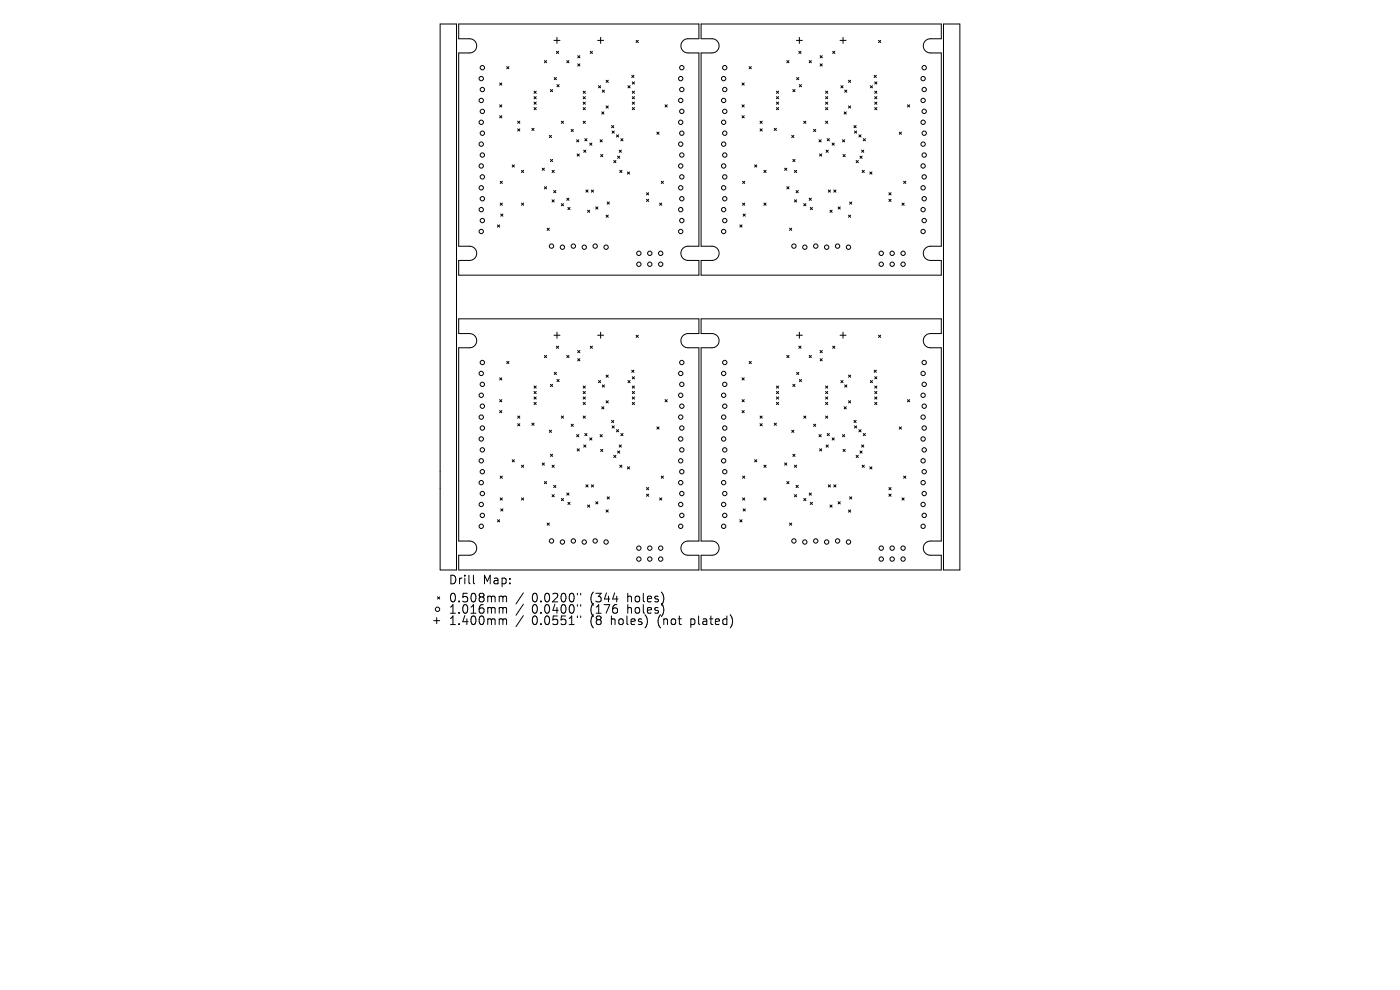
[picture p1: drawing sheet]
<svg xmlns="http://www.w3.org/2000/svg" width="297mm" height="210mm" viewBox="0 0 297 210" stroke-linecap="round" stroke-linejoin="round" font-family="sans-serif">
<defs><g id="words">
<g font-size="2.5">
<text x="95.1" y="124.2">Drill</text>
<text x="102.4" y="124.2">Map:</text>
<text x="95.1" y="128">0.508mm</text>
<text x="95.1" y="130.4">1.016mm</text>
<text x="112.8" y="128">0.0200&quot;</text>
<text x="112.8" y="130.4">0.0400&quot;</text>
<text x="125.4" y="128">(344</text>
<text x="125.4" y="130.4">(176</text>
<text x="133.4" y="128">holes)</text>
<text x="133.4" y="130.4">holes)</text>
<text x="95.1" y="132.8">1.400mm</text>
<text x="112.8" y="132.8">0.0551&quot;</text>
<text x="125.4" y="132.8">(8</text>
<text x="129.9" y="132.8">holes)</text>
<text x="140" y="132.8">(not</text>
<text x="147.1" y="132.8">plated)</text>
</g>
</g></defs>
<g fill="none" stroke="#000" stroke-width=".21">
<path d="M93.4 5.1h3.4v115.8h-3.4zM97.3 5.1h51v3.1h-2.3a1.51 1.51 0 0 0-1.6 1.5 1.51 1.51 0 0 0 1.6 1.5h2.3v41h-2.3a1.51 1.51 0 0 0-1.6 1.5 1.51 1.51 0 0 0 1.6 1.5h2.3v3.2h-51v-3.2h2.3a1.51 1.51 0 0 0 1.5-1.5 1.51 1.51 0 0 0-1.5-1.5h-2.3v-41h2.3a1.51 1.51 0 0 0 1.5-1.5 1.51 1.51 0 0 0-1.5-1.5h-2.3zM106 17.6l.5 .5M106.5 17.6l-.5 .5M107.5 14.1l.5 .5M108 14.1l-.5 .5M113.3 19.3l.5 .5M113.8 19.3l-.5 .5M115.5 12.9l.5 .4M116 12.9l-.5 .4M116.8 19l.4 .5M117.2 19l-.4 .5"/>
<path d="M117.5 8.6h1.3M117.6 16.4l.4 .5M118 16.4l-.4 .5M118 10.9l.5 .4M118.2 17.9l.4 .5M118.2 7.9v1.3M118.5 10.9l-.5 .4M118.6 17.9l-.4 .5M120.2 12.9l.5 .4M120.7 12.9l-.5 .4M122.6 11.8l.4 .5M122.6 13.5l.4 .5"/>
<path d="M123 13.5l-.4 .5M123 11.8l-.4 .5M123.7 19.3l.5 .5M124.2 19.3l-.5 .5M125.2 10.9l.5 .4M125.7 10.9l-.5 .4M126.8 8.6h1.3M127 18.2l.4 .4M127.4 18.2l-.4 .4M127.4 7.9v1.3M127.8 19.1l.4 .5M128.2 19.1l-.4 .5"/>
<path d="M128.6 17l.4 .5M129 17l-.4 .5M133.2 18.2l.5 .4M133.7 18.2l-.5 .4M134 16l.5 .4M134.1 17.4l.5 .4M134.1 19.3l.5 .5M134.5 16l-.5 .4M134.6 19.3l-.5 .5M134.6 17.4l-.5 .4M135 8.6l.4 .4M135.4 8.6l-.4 .4"/>
<path d="M148.7 5.1h51v3.1h-2.3a1.51 1.51 0 0 0-1.5 1.5 1.51 1.51 0 0 0 1.5 1.5h2.3v41h-2.3a1.51 1.51 0 0 0-1.5 1.5 1.51 1.51 0 0 0 1.5 1.5h2.3v3.2h-51v-3.2h2.3a1.51 1.51 0 0 0 1.6-1.5 1.51 1.51 0 0 0-1.6-1.5h-2.3v-41h2.3a1.51 1.51 0 0 0 1.6-1.5 1.51 1.51 0 0 0-1.6-1.5h-2.3zM157.4 17.6l.5 .5M157.9 17.6l-.5 .5M158.9 14.1l.5 .5M159.4 14.1l-.5 .5M164.7 19.3l.5 .5M165.2 19.3l-.5 .5M166.9 12.9l.5 .4M167.4 12.9l-.5 .4M168.2 19l.5 .5M168.7 19l-.5 .5M168.9 8.6h1.3"/>
<path d="M169 16.4l.5 .5M169.5 16.4l-.5 .5M169.5 10.9l.4 .4M169.6 17.9l.4 .5M169.6 7.9v1.3M169.9 10.9l-.4 .4M170 17.9l-.4 .5M171.7 12.9l.4 .4M172.1 12.9l-.4 .4M174 11.8l.4 .5M174 13.5l.4 .5M174.4 13.5l-.4 .5"/>
<path d="M174.4 11.8l-.4 .5M175.1 19.3l.5 .5M175.6 19.3l-.5 .5M176.6 10.9l.5 .4M177.1 10.9l-.5 .4M178.2 8.6h1.3M178.4 18.2l.4 .4M178.8 18.2l-.4 .4M178.8 7.9v1.3M179.2 19.1l.5 .5M179.7 19.1l-.5 .5M180 17l.5 .5"/>
<path d="M180.5 17l-.5 .5M184.6 18.2l.5 .4M185.1 18.2l-.5 .4M185.4 16l.5 .4M185.6 17.4l.4 .4M185.6 19.3l.4 .5M185.9 16l-.5 .4M186 19.3l-.4 .5M186 17.4l-.4 .4M186.4 8.6l.4 .4M186.8 8.6l-.4 .4M200.2 5.1h3.4v115.8h-3.4z"/>
<path d="M106 22.2l.5 .5M106 24.6l.5 .4M106.1 38.4l.5 .5M106.5 22.2l-.5 .5M106.5 24.6l-.5 .4M106.6 38.4l-.5 .5M108.7 35l.4 .4M109.1 35l-.4 .4M109.8 25.7l.5 .5M109.8 27.3l.5 .5M110.3 25.7l-.5 .5M110.3 27.3l-.5 .5"/>
<path d="M110.6 36.1l.5 .5M111.1 36.1l-.5 .5M112.8 27.2l.5 .5M113.3 27.2l-.5 .5M113.3 20.5l.5 .5M113.3 21.7l.5 .4M113.3 22.8l.5 .5M113.8 20.5l-.5 .5M113.8 21.7l-.5 .4M113.8 22.8l-.5 .5M115 35.7l.5 .4M115.5 35.7l-.5 .4"/>
<path d="M115.5 39.6l.5 .5M116 39.6l-.5 .5M116.5 28.7l.5 .5M116.8 33.8l.4 .5M117 28.7l-.5 .5M117.1 36.1l.5 .5M117.2 33.8l-.4 .5M117.6 36.1l-.5 .5M119.1 25.7l.4 .5M119.5 25.7l-.4 .5M121.2 27.4l.4 .5M121.6 27.4l-.4 .5"/>
<path d="M122.3 29.6l.5 .5M122.4 32.7l.5 .4M122.8 29.6l-.5 .5M122.9 32.7l-.5 .4M123.7 20.5l.5 .5M123.7 21.7l.5 .4M123.7 22.8l.5 .5M123.7 25.7l.5 .5M123.8 31.8l.5 .5M124.1 29.4l.4 .5M124.2 20.5l-.5 .5M124.2 21.7l-.5 .4"/>
<path d="M124.2 22.8l-.5 .5M124.2 25.7l-.5 .5M124.3 31.8l-.5 .5M124.5 29.4l-.4 .5M125.1 30.3l.5 .5M125.6 30.3l-.5 .5M127.3 29.6l.5 .5M127.4 32.8l.5 .4M127.7 23.7l.4 .5M127.8 29.6l-.5 .5M127.9 32.8l-.5 .4M128.1 23.7l-.4 .5"/>
<path d="M128.6 22.5l.4 .4M129 22.5l-.4 .4M129.7 26.6l.5 .5M129.9 27.8l.4 .5M130.2 26.6l-.5 .5M130.2 34l.5 .5M130.3 27.8l-.4 .5M130.7 34l-.5 .5M130.8 28.6l.4 .5M131 33.1l.5 .5M131.2 28.6l-.4 .5M131.4 31.8l.4 .5"/>
<path d="M131.5 33.1l-.5 .5M131.5 36.1l.4 .5M131.7 29.4l.5 .5M131.8 31.8l-.4 .5M131.9 36.1l-.4 .5M132.2 29.4l-.5 .5M133.1 36.5l.5 .4M133.6 36.5l-.5 .4M134.1 20.5l.5 .5M134.1 21.7l.5 .4M134.1 22.8l.5 .5M134.6 22.8l-.5 .5"/>
<path d="M134.6 20.5l-.5 .5M134.6 21.7l-.5 .4M139.4 28l.4 .5M139.8 28l-.4 .5M140.3 38.4l.4 .5M140.7 38.4l-.4 .5M141.1 22.2l.5 .5M141.6 22.2l-.5 .5M157.4 22.2l.5 .5M157.4 24.6l.5 .4M157.5 38.4l.5 .5M157.9 22.2l-.5 .5"/>
<path d="M157.9 24.6l-.5 .4M158 38.4l-.5 .5M160.1 35l.4 .4M160.5 35l-.4 .4M161.2 25.7l.5 .5M161.2 27.3l.5 .5M161.7 25.7l-.5 .5M161.7 27.3l-.5 .5M162.1 36.1l.4 .5M162.5 36.1l-.4 .5M164.3 27.2l.4 .5M164.7 27.2l-.4 .5"/>
<path d="M164.7 20.5l.5 .5M164.7 21.7l.5 .4M164.7 22.8l.5 .5M165.2 20.5l-.5 .5M165.2 21.7l-.5 .4M165.2 22.8l-.5 .5M166.5 35.7l.4 .4M166.9 35.7l-.4 .4M166.9 39.6l.5 .5M167.4 39.6l-.5 .5M168 28.7l.4 .5M168.2 33.8l.5 .5"/>
<path d="M168.4 28.7l-.4 .5M168.5 36.1l.5 .5M168.7 33.8l-.5 .5M169 36.1l-.5 .5M170.5 25.7l.5 .5M171 25.7l-.5 .5M172.6 27.4l.5 .5M173.1 27.4l-.5 .5M173.7 29.6l.5 .5M173.9 32.7l.4 .4M174.2 29.6l-.5 .5M174.3 32.7l-.4 .4"/>
<path d="M175.1 20.5l.5 .5M175.1 21.7l.5 .4M175.1 22.8l.5 .5M175.1 25.7l.5 .5M175.3 31.8l.4 .5M175.5 29.4l.4 .5M175.6 20.5l-.5 .5M175.6 21.7l-.5 .4M175.6 22.8l-.5 .5M175.6 25.7l-.5 .5M175.7 31.8l-.4 .5M175.9 29.4l-.4 .5"/>
<path d="M176.5 30.3l.5 .5M177 30.3l-.5 .5M178.7 29.6l.5 .5M178.8 32.8l.5 .4M179.1 23.7l.4 .5M179.2 29.6l-.5 .5M179.3 32.8l-.5 .4M179.5 23.7l-.4 .5M180 22.5l.5 .4M180.5 22.5l-.5 .4M181.2 26.6l.4 .5M181.3 27.8l.4 .5"/>
<path d="M181.6 26.6l-.4 .5M181.6 34l.5 .5M181.7 27.8l-.4 .5M182.1 34l-.5 .5M182.2 28.6l.5 .5M182.4 33.1l.5 .5M182.7 28.6l-.5 .5M182.8 31.8l.4 .5M182.9 33.1l-.5 .5M182.9 36.1l.5 .5M183.1 29.4l.5 .5M183.2 31.8l-.4 .5"/>
<path d="M183.4 36.1l-.5 .5M183.6 29.4l-.5 .5M184.5 36.5l.5 .4M185 36.5l-.5 .4M185.6 20.5l.4 .5M185.6 21.7l.4 .4M185.6 22.8l.4 .5M186 20.5l-.4 .5M186 22.8l-.4 .5M186 21.7l-.4 .4M190.8 28l.4 .5M191.2 28l-.4 .5"/>
<path d="M191.7 38.4l.5 .5M192.2 38.4l-.5 .5M192.5 22.2l.5 .5M193 22.2l-.5 .5M105.5 47.7l.5 .5M106 47.7l-.5 .5M106.1 43.1l.5 .4M106.2 45.4l.5 .5M106.6 43.1l-.5 .4M106.7 45.4l-.5 .5M110.6 43.1l.5 .4M111.1 43.1l-.5 .4"/>
<path d="M116.1 48.4l.4 .5M116.5 48.4l-.4 .5M117.1 42.4l.5 .5M117.5 40.4l.4 .5M117.6 42.4l-.5 .5M117.9 40.4l-.4 .5M119.1 43.2l.4 .5M119.5 43.2l-.4 .5M120.2 42l.5 .5M120.5 44l.4 .5M120.7 42l-.5 .5M120.9 44l-.4 .5"/>
<path d="M124.3 40.3l.5 .5M124.6 44.6l.5 .5M124.8 40.3l-.5 .5M125.1 44.6l-.5 .5M125.5 40.3l.4 .5M125.9 40.3l-.4 .5M126.4 43.9l.4 .5M126.8 43.9l-.4 .5M128.6 45.6l.4 .5M128.8 42.9l.5 .4M129 45.6l-.4 .5M129.3 42.9l-.5 .4"/>
<path d="M137.2 40.9l.4 .4M137.2 42.3l.4 .4M137.6 40.9l-.4 .4M137.6 42.3l-.4 .4M139.9 43.1l.5 .4M140.4 43.1l-.5 .4M157 47.7l.4 .5M157.4 47.7l-.4 .5M157.5 43.1l.5 .4M157.7 45.4l.4 .5M158 43.1l-.5 .4M158.1 45.4l-.4 .5"/>
<path d="M162.1 43.1l.4 .4M162.5 43.1l-.4 .4M167.5 48.4l.5 .5M168 48.4l-.5 .5M168.5 42.4l.5 .5M168.9 40.4l.4 .5M169 42.4l-.5 .5M169.3 40.4l-.4 .5M170.5 43.2l.5 .5M171 43.2l-.5 .5M171.7 42l.4 .5M171.9 44l.5 .5"/>
<path d="M172.1 42l-.4 .5M172.4 44l-.5 .5M175.7 40.3l.5 .5M176.1 44.6l.4 .5M176.2 40.3l-.5 .5M176.5 44.6l-.4 .5M176.9 40.3l.4 .5M177.3 40.3l-.4 .5M177.8 43.9l.5 .5M178.3 43.9l-.5 .5M180 45.6l.5 .5M180.2 42.9l.5 .4"/>
<path d="M180.5 45.6l-.5 .5M180.7 42.9l-.5 .4M188.6 40.9l.4 .4M188.6 42.3l.4 .4M189 40.9l-.4 .4M189 42.3l-.4 .4M191.4 43.1l.4 .4M191.8 43.1l-.4 .4M97.3 67.6h51v3.2h-2.3a1.51 1.51 0 0 0-1.6 1.5 1.51 1.51 0 0 0 1.6 1.5h2.3v41h-2.3a1.51 1.51 0 0 0-1.6 1.5 1.51 1.51 0 0 0 1.6 1.5h2.3v3.1h-51v-3.1h2.3a1.51 1.51 0 0 0 1.5-1.5 1.51 1.51 0 0 0-1.5-1.5h-2.3v-41h2.3a1.51 1.51 0 0 0 1.5-1.5 1.51 1.51 0 0 0-1.5-1.5h-2.3zM107.5 76.7l.5 .4M108 76.7l-.5 .4M115.5 75.4l.5 .5"/>
<path d="M116 75.4l-.5 .5M117.5 71.1h1.3M117.6 79l.4 .4M118 79l-.4 .4M118 73.4l.5 .5M118.2 70.5v1.2M118.5 73.4l-.5 .5M120.2 75.4l.5 .5M120.7 75.4l-.5 .5M122.6 74.4l.4 .4M122.6 76.1l.4 .5M123 76.1l-.4 .5"/>
<path d="M123 74.4l-.4 .4M125.2 73.4l.5 .5M125.7 73.4l-.5 .5M126.8 71.1h1.3M127.4 70.5v1.2M128.6 79.6l.4 .4M129 79.6l-.4 .4M134 78.5l.5 .5M134.1 79.9l.5 .5M134.5 78.5l-.5 .5M134.6 79.9l-.5 .5M135 71.1l.4 .5"/>
<path d="M135.4 71.1l-.4 .5M148.7 67.6h51v3.2h-2.3a1.51 1.51 0 0 0-1.5 1.5 1.51 1.51 0 0 0 1.5 1.5h2.3v41h-2.3a1.51 1.51 0 0 0-1.5 1.5 1.51 1.51 0 0 0 1.5 1.5h2.3v3.1h-51v-3.1h2.3a1.51 1.51 0 0 0 1.6-1.5 1.51 1.51 0 0 0-1.6-1.5h-2.3v-41h2.3a1.51 1.51 0 0 0 1.6-1.5 1.51 1.51 0 0 0-1.6-1.5h-2.3zM158.9 76.7l.5 .4M159.4 76.7l-.5 .4M166.9 75.4l.5 .5M167.4 75.4l-.5 .5M168.9 71.1h1.3M169 79l.5 .4M169.5 79l-.5 .4M169.5 73.4l.4 .5M169.6 70.5v1.2M169.9 73.4l-.4 .5"/>
<path d="M171.7 75.4l.4 .5M172.1 75.4l-.4 .5M174 74.4l.4 .4M174 76.1l.4 .5M174.4 74.4l-.4 .4M174.4 76.1l-.4 .5M176.6 73.4l.5 .5M177.1 73.4l-.5 .5M178.2 71.1h1.3M178.8 70.5v1.2M180 79.6l.5 .4M180.5 79.6l-.5 .4"/>
<path d="M185.4 78.5l.5 .5M185.6 79.9l.4 .5M185.9 78.5l-.5 .5M186 79.9l-.4 .5M186.4 71.1l.4 .5M186.8 71.1l-.4 .5M106 80.1l.5 .5M106 84.8l.5 .4M106 87.1l.5 .5M106.5 80.1l-.5 .5M106.5 84.8l-.5 .4M106.5 87.1l-.5 .5"/>
<path d="M108.7 97.5l.4 .5M109.1 97.5l-.4 .5M109.8 88.3l.5 .4M109.8 89.9l.5 .4M110.3 88.3l-.5 .4M110.3 89.9l-.5 .4M110.6 98.7l.5 .4M111.1 98.7l-.5 .4M112.8 89.8l.5 .4M113.3 89.8l-.5 .4M113.3 81.9l.5 .4M113.3 83l.5 .5"/>
<path d="M113.3 84.2l.5 .5M113.3 85.4l.5 .4M113.8 81.9l-.5 .4M113.8 83l-.5 .5M113.8 84.2l-.5 .5M113.8 85.4l-.5 .4M115 98.2l.5 .5M115.5 98.2l-.5 .5M116.5 91.3l.5 .4M116.8 81.5l.4 .5M116.8 96.4l.4 .4M117 91.3l-.5 .4"/>
<path d="M117.1 98.7l.5 .4M117.2 81.5l-.4 .5M117.2 96.4l-.4 .4M117.6 98.7l-.5 .4M118.2 80.5l.4 .5M118.6 80.5l-.4 .5M119.1 88.3l.4 .4M119.5 88.3l-.4 .4M121.2 90l.4 .5M121.6 90l-.4 .5M122.3 92.2l.5 .5M122.4 95.2l.5 .5"/>
<path d="M122.8 92.2l-.5 .5M122.9 95.2l-.5 .5M123.7 81.9l.5 .4M123.7 83l.5 .5M123.7 84.2l.5 .5M123.7 85.4l.5 .4M123.7 88.3l.5 .4M123.8 94.4l.5 .5M124.1 92l.4 .4M124.2 81.9l-.5 .4M124.2 83l-.5 .5M124.2 84.2l-.5 .5"/>
<path d="M124.2 85.4l-.5 .4M124.2 88.3l-.5 .4M124.3 94.4l-.5 .5M124.5 92l-.4 .4M125.1 92.9l.5 .4M125.6 92.9l-.5 .4M127 80.7l.4 .5M127.3 92.2l.5 .5M127.4 95.3l.5 .5M127.4 80.7l-.4 .5M127.7 86.3l.4 .4M127.8 92.2l-.5 .5"/>
<path d="M127.8 81.6l.4 .5M127.9 95.3l-.5 .5M128.1 86.3l-.4 .4M128.2 81.6l-.4 .5M128.6 85l.4 .5M129 85l-.4 .5M129.7 89.2l.5 .4M129.9 90.3l.4 .5M130.2 89.2l-.5 .4M130.2 96.6l.5 .5M130.3 90.3l-.4 .5M130.7 96.6l-.5 .5"/>
<path d="M130.8 91.1l.4 .5M131 95.7l.5 .4M131.2 91.1l-.4 .5M131.4 94.4l.4 .5M131.5 95.7l-.5 .4M131.5 98.7l.4 .4M131.7 92l.5 .4M131.8 94.4l-.4 .5M131.9 98.7l-.4 .4M132.2 92l-.5 .4M133.1 99l.5 .5M133.2 80.7l.5 .5"/>
<path d="M133.6 99l-.5 .5M133.7 80.7l-.5 .5M134.1 81.9l.5 .4M134.1 83l.5 .5M134.1 84.2l.5 .5M134.1 85.4l.5 .4M134.6 81.9l-.5 .4M134.6 85.4l-.5 .4M134.6 83l-.5 .5M134.6 84.2l-.5 .5M139.4 90.6l.4 .4M139.8 90.6l-.4 .4"/>
<path d="M141.1 84.8l.5 .4M141.6 84.8l-.5 .4M157.4 80.1l.5 .5M157.4 84.8l.5 .4M157.4 87.1l.5 .5M157.9 80.1l-.5 .5M157.9 84.8l-.5 .4M157.9 87.1l-.5 .5M160.1 97.5l.4 .5M160.5 97.5l-.4 .5M161.2 88.3l.5 .4M161.2 89.9l.5 .4"/>
<path d="M161.7 88.3l-.5 .4M161.7 89.9l-.5 .4M162.1 98.7l.4 .4M162.5 98.7l-.4 .4M164.3 89.8l.4 .4M164.7 89.8l-.4 .4M164.7 81.9l.5 .4M164.7 83l.5 .5M164.7 84.2l.5 .5M164.7 85.4l.5 .4M165.2 81.9l-.5 .4M165.2 83l-.5 .5"/>
<path d="M165.2 84.2l-.5 .5M165.2 85.4l-.5 .4M166.5 98.2l.4 .5M166.9 98.2l-.4 .5M168 91.3l.4 .4M168.2 81.5l.5 .5M168.2 96.4l.5 .4M168.4 91.3l-.4 .4M168.5 98.7l.5 .4M168.7 81.5l-.5 .5M168.7 96.4l-.5 .4M169 98.7l-.5 .4"/>
<path d="M169.6 80.5l.4 .5M170 80.5l-.4 .5M170.5 88.3l.5 .4M171 88.3l-.5 .4M172.6 90l.5 .5M173.1 90l-.5 .5M173.7 92.2l.5 .5M173.9 95.2l.4 .5M174.2 92.2l-.5 .5M174.3 95.2l-.4 .5M175.1 83l.5 .5M175.1 81.9l.5 .4"/>
<path d="M175.1 84.2l.5 .5M175.1 85.4l.5 .4M175.1 88.3l.5 .4M175.3 94.4l.4 .5M175.5 92l.4 .4M175.6 81.9l-.5 .4M175.6 83l-.5 .5M175.6 84.2l-.5 .5M175.6 85.4l-.5 .4M175.6 88.3l-.5 .4M175.7 94.4l-.4 .5M175.9 92l-.4 .4"/>
<path d="M176.5 92.9l.5 .4M177 92.9l-.5 .4M178.4 80.7l.4 .5M178.7 92.2l.5 .5M178.8 95.3l.5 .5M178.8 80.7l-.4 .5M179.1 86.3l.4 .4M179.2 92.2l-.5 .5M179.2 81.6l.5 .5M179.3 95.3l-.5 .5M179.5 86.3l-.4 .4M179.7 81.6l-.5 .5"/>
<path d="M180 85l.5 .5M180.5 85l-.5 .5M181.2 89.2l.4 .4M181.3 90.3l.4 .5M181.6 89.2l-.4 .4M181.6 96.6l.5 .5M181.7 90.3l-.4 .5M182.1 96.6l-.5 .5M182.2 91.1l.5 .5M182.4 95.7l.5 .4M182.7 91.1l-.5 .5M182.8 94.4l.4 .5"/>
<path d="M182.9 95.7l-.5 .4M182.9 98.7l.5 .4M183.1 92l.5 .4M183.2 94.4l-.4 .5M183.4 98.7l-.5 .4M183.6 92l-.5 .4M184.5 99l.5 .5M184.6 80.7l.5 .5M185 99l-.5 .5M185.1 80.7l-.5 .5M185.6 84.2l.4 .5M185.6 81.9l.4 .4"/>
<path d="M185.6 83l.4 .5M185.6 85.4l.4 .4M186 81.9l-.4 .4M186 85.4l-.4 .4M186 83l-.4 .5M186 84.2l-.4 .5M190.8 90.6l.4 .4M191.2 90.6l-.4 .4M192.5 84.8l.5 .4M193 84.8l-.5 .4M105.5 110.3l.5 .4M106 110.3l-.5 .4"/>
<path d="M106.1 101l.5 .5M106.1 105.6l.5 .5M106.2 107.9l.5 .5M106.6 101l-.5 .5M106.6 105.6l-.5 .5M106.7 107.9l-.5 .5M110.6 105.6l.5 .5M111.1 105.6l-.5 .5M115.5 102.1l.5 .5M116 102.1l-.5 .5M116.1 111l.4 .4M116.5 111l-.4 .4"/>
<path d="M117.1 104.9l.5 .5M117.5 103l.4 .4M117.6 104.9l-.5 .5M117.9 103l-.4 .4M119.1 105.7l.4 .5M119.5 105.7l-.4 .5M120.2 104.6l.5 .4M120.5 106.6l.4 .4M120.7 104.6l-.5 .4M120.9 106.6l-.4 .4M124.3 102.8l.5 .5M124.6 107.1l.5 .5"/>
<path d="M124.8 102.8l-.5 .5M125.1 107.1l-.5 .5M125.5 102.8l.4 .5M125.9 102.8l-.4 .5M126.4 106.4l.4 .5M126.8 106.4l-.4 .5M128.6 108.2l.4 .4M128.8 105.4l.5 .5M129 108.2l-.4 .4M129.3 105.4l-.5 .5M137.2 103.4l.4 .5M137.2 104.8l.4 .5"/>
<path d="M137.6 103.4l-.4 .5M137.6 104.8l-.4 .5M139.9 105.6l.5 .5M140.3 101l.4 .5M140.4 105.6l-.5 .5M140.7 101l-.4 .5M157 110.3l.4 .4M157.4 110.3l-.4 .4M157.5 105.6l.5 .5M157.5 101l.5 .5M157.7 107.9l.4 .5M158 101l-.5 .5"/>
<path d="M158 105.6l-.5 .5M158.1 107.9l-.4 .5M162.1 105.6l.4 .5M162.5 105.6l-.4 .5M166.9 102.1l.5 .5M167.4 102.1l-.5 .5M167.5 111l.5 .4M168 111l-.5 .4M168.5 104.9l.5 .5M168.9 103l.4 .4M169 104.9l-.5 .5M169.3 103l-.4 .4"/>
<path d="M170.5 105.7l.5 .5M171 105.7l-.5 .5M171.7 104.6l.4 .4M171.9 106.6l.5 .4M172.1 104.6l-.4 .4M172.4 106.6l-.5 .4M175.7 102.8l.5 .5M176.1 107.1l.4 .5M176.2 102.8l-.5 .5M176.5 107.1l-.4 .5M176.9 102.8l.4 .5M177.3 102.8l-.4 .5"/>
<path d="M177.8 106.4l.5 .5M178.3 106.4l-.5 .5M180 108.2l.5 .4M180.2 105.4l.5 .5M180.5 108.2l-.5 .4M180.7 105.4l-.5 .5M188.6 103.4l.4 .5M188.6 104.8l.4 .5M189 103.4l-.4 .5M189 104.8l-.4 .5M191.4 105.6l.4 .5M191.7 101l.5 .5"/>
<path d="M191.8 105.6l-.4 .5M192.2 101l-.5 .5M92 131.7h1.3M92.6 131v1.3M92.8 126.6l.5 .5M93.3 126.6l-.5 .5M100.4 122v1.6l.3 .2M106.2 126.5h.4l.1 .2M106.2 128.9l.4 .1 .1 .1M106.2 131.3l.4 .1 .1 .1M106.7 126.7l.2-.2h.5l.1 1.2M106.7 126.7v1"/>
<path d="M106.7 129.1v1M106.7 131.5v1M106.7 129.1l.2-.2 .5 .1 .1 1.1M106.7 131.5l.2-.2 .5 .1 .1 1.1M111 125.8l-1.5 2.3M111 128.2l-1.5 2.3M111 130.6l-1.5 2.3M122.5 125.9v.3M122.5 128.3v.3M122.5 130.7v.3M123.2 125.9v.3M123.2 128.3v.3"/>
<path d="M123.2 130.7v.3"/>
<circle cx="102.1" cy="16.7" r=".46"/>
<circle cx="102.3" cy="19" r=".46"/>
<circle cx="102.3" cy="14.4" r=".46"/>
<circle cx="144.4" cy="16.7" r=".46"/>
<circle cx="144.6" cy="19" r=".46"/>
<circle cx="144.6" cy="14.4" r=".46"/>
<circle cx="153.5" cy="16.7" r=".46"/>
<circle cx="153.8" cy="19" r=".46"/>
<circle cx="153.8" cy="14.4" r=".46"/>
<circle cx="195.8" cy="16.7" r=".46"/>
<circle cx="196.1" cy="19" r=".46"/>
<circle cx="196.1" cy="14.4" r=".46"/>
<circle cx="102.1" cy="39.8" r=".46"/>
<circle cx="102.1" cy="35.2" r=".46"/>
<circle cx="102.1" cy="30.6" r=".46"/>
<circle cx="102.1" cy="21.3" r=".46"/>
<circle cx="102.1" cy="25.9" r=".46"/>
<circle cx="102.3" cy="37.5" r=".46"/>
<circle cx="102.3" cy="23.6" r=".46"/>
<circle cx="102.3" cy="28.3" r=".46"/>
<circle cx="102.3" cy="32.9" r=".46"/>
<circle cx="144.4" cy="39.8" r=".46"/>
<circle cx="144.4" cy="35.2" r=".46"/>
<circle cx="144.4" cy="30.6" r=".46"/>
<circle cx="144.4" cy="21.3" r=".46"/>
<circle cx="144.4" cy="25.9" r=".46"/>
<circle cx="144.6" cy="37.5" r=".46"/>
<circle cx="144.6" cy="28.3" r=".46"/>
<circle cx="144.6" cy="23.6" r=".46"/>
<circle cx="144.6" cy="32.9" r=".46"/>
<circle cx="153.5" cy="39.8" r=".46"/>
<circle cx="153.5" cy="35.2" r=".46"/>
<circle cx="153.5" cy="30.6" r=".46"/>
<circle cx="153.5" cy="25.9" r=".46"/>
<circle cx="153.5" cy="21.3" r=".46"/>
<circle cx="153.8" cy="37.5" r=".46"/>
<circle cx="153.8" cy="23.6" r=".46"/>
<circle cx="153.8" cy="28.3" r=".46"/>
<circle cx="153.8" cy="32.9" r=".46"/>
<circle cx="195.8" cy="35.2" r=".46"/>
<circle cx="195.8" cy="39.8" r=".46"/>
<circle cx="195.8" cy="30.6" r=".46"/>
<circle cx="195.8" cy="21.3" r=".46"/>
<circle cx="195.8" cy="25.9" r=".46"/>
<circle cx="196.1" cy="37.5" r=".46"/>
<circle cx="196.1" cy="28.3" r=".46"/>
<circle cx="196.1" cy="23.6" r=".46"/>
<circle cx="196.1" cy="32.9" r=".46"/>
<circle cx="102.1" cy="49.1" r=".46"/>
<circle cx="102.1" cy="44.5" r=".46"/>
<circle cx="102.3" cy="46.8" r=".46"/>
<circle cx="102.3" cy="42.2" r=".46"/>
<circle cx="117" cy="52.2" r=".46"/>
<circle cx="119.3" cy="52.4" r=".46"/>
<circle cx="121.6" cy="52.2" r=".46"/>
<circle cx="123.9" cy="52.4" r=".46"/>
<circle cx="126.3" cy="52.2" r=".46"/>
<circle cx="128.6" cy="52.4" r=".46"/>
<circle cx="135.5" cy="56.1" r=".46"/>
<circle cx="135.5" cy="53.7" r=".46"/>
<circle cx="137.8" cy="56.1" r=".46"/>
<circle cx="137.8" cy="53.7" r=".46"/>
<circle cx="140.2" cy="56.1" r=".46"/>
<circle cx="140.2" cy="53.7" r=".46"/>
<circle cx="144.4" cy="49.1" r=".46"/>
<circle cx="144.4" cy="44.5" r=".46"/>
<circle cx="144.6" cy="46.8" r=".46"/>
<circle cx="144.6" cy="42.2" r=".46"/>
<circle cx="153.5" cy="49.1" r=".46"/>
<circle cx="153.5" cy="44.5" r=".46"/>
<circle cx="153.8" cy="46.8" r=".46"/>
<circle cx="153.8" cy="42.2" r=".46"/>
<circle cx="168.4" cy="52.2" r=".46"/>
<circle cx="170.7" cy="52.4" r=".46"/>
<circle cx="173.1" cy="52.2" r=".46"/>
<circle cx="175.4" cy="52.4" r=".46"/>
<circle cx="177.7" cy="52.2" r=".46"/>
<circle cx="180" cy="52.4" r=".46"/>
<circle cx="187" cy="56.1" r=".46"/>
<circle cx="187" cy="53.7" r=".46"/>
<circle cx="189.3" cy="56.1" r=".46"/>
<circle cx="189.3" cy="53.7" r=".46"/>
<circle cx="191.6" cy="56.1" r=".46"/>
<circle cx="191.6" cy="53.7" r=".46"/>
<circle cx="195.8" cy="49.1" r=".46"/>
<circle cx="195.8" cy="44.5" r=".46"/>
<circle cx="196.1" cy="46.8" r=".46"/>
<circle cx="196.1" cy="42.2" r=".46"/>
<circle cx="102.1" cy="79.2" r=".46"/>
<circle cx="102.3" cy="76.9" r=".46"/>
<circle cx="144.4" cy="79.2" r=".46"/>
<circle cx="144.6" cy="76.9" r=".46"/>
<circle cx="153.5" cy="79.2" r=".46"/>
<circle cx="153.8" cy="76.9" r=".46"/>
<circle cx="195.8" cy="79.2" r=".46"/>
<circle cx="196.1" cy="76.9" r=".46"/>
<circle cx="102.1" cy="97.7" r=".46"/>
<circle cx="102.1" cy="93.1" r=".46"/>
<circle cx="102.1" cy="83.8" r=".46"/>
<circle cx="102.1" cy="88.5" r=".46"/>
<circle cx="102.3" cy="90.8" r=".46"/>
<circle cx="102.3" cy="95.4" r=".46"/>
<circle cx="102.3" cy="86.2" r=".46"/>
<circle cx="102.3" cy="81.5" r=".46"/>
<circle cx="144.4" cy="97.7" r=".46"/>
<circle cx="144.4" cy="93.1" r=".46"/>
<circle cx="144.4" cy="83.8" r=".46"/>
<circle cx="144.4" cy="88.5" r=".46"/>
<circle cx="144.6" cy="90.8" r=".46"/>
<circle cx="144.6" cy="95.4" r=".46"/>
<circle cx="144.6" cy="86.2" r=".46"/>
<circle cx="144.6" cy="81.5" r=".46"/>
<circle cx="153.5" cy="97.7" r=".46"/>
<circle cx="153.5" cy="93.1" r=".46"/>
<circle cx="153.5" cy="83.8" r=".46"/>
<circle cx="153.5" cy="88.5" r=".46"/>
<circle cx="153.8" cy="90.8" r=".46"/>
<circle cx="153.8" cy="95.4" r=".46"/>
<circle cx="153.8" cy="86.2" r=".46"/>
<circle cx="153.8" cy="81.5" r=".46"/>
<circle cx="195.8" cy="97.7" r=".46"/>
<circle cx="195.8" cy="93.1" r=".46"/>
<circle cx="195.8" cy="83.8" r=".46"/>
<circle cx="195.8" cy="88.5" r=".46"/>
<circle cx="196.1" cy="90.8" r=".46"/>
<circle cx="196.1" cy="95.4" r=".46"/>
<circle cx="196.1" cy="86.2" r=".46"/>
<circle cx="196.1" cy="81.5" r=".46"/>
<circle cx="102.1" cy="102.4" r=".46"/>
<circle cx="102.1" cy="107" r=".46"/>
<circle cx="102.1" cy="111.6" r=".46"/>
<circle cx="102.3" cy="100.1" r=".46"/>
<circle cx="102.3" cy="104.7" r=".46"/>
<circle cx="102.3" cy="109.3" r=".46"/>
<circle cx="117" cy="114.8" r=".46"/>
<circle cx="119.3" cy="115" r=".46"/>
<circle cx="121.6" cy="114.8" r=".46"/>
<circle cx="123.9" cy="115" r=".46"/>
<circle cx="126.3" cy="114.8" r=".46"/>
<circle cx="128.6" cy="115" r=".46"/>
<circle cx="135.5" cy="118.6" r=".46"/>
<circle cx="135.5" cy="116.3" r=".46"/>
<circle cx="137.8" cy="118.6" r=".46"/>
<circle cx="137.8" cy="116.3" r=".46"/>
<circle cx="140.2" cy="118.6" r=".46"/>
<circle cx="140.2" cy="116.3" r=".46"/>
<circle cx="144.4" cy="111.6" r=".46"/>
<circle cx="144.4" cy="102.4" r=".46"/>
<circle cx="144.4" cy="107" r=".46"/>
<circle cx="144.6" cy="100.1" r=".46"/>
<circle cx="144.6" cy="104.7" r=".46"/>
<circle cx="144.6" cy="109.3" r=".46"/>
<circle cx="153.5" cy="111.6" r=".46"/>
<circle cx="153.5" cy="102.4" r=".46"/>
<circle cx="153.5" cy="107" r=".46"/>
<circle cx="153.8" cy="100.1" r=".46"/>
<circle cx="153.8" cy="104.7" r=".46"/>
<circle cx="153.8" cy="109.3" r=".46"/>
<circle cx="168.4" cy="114.8" r=".46"/>
<circle cx="170.7" cy="115" r=".46"/>
<circle cx="173.1" cy="114.8" r=".46"/>
<circle cx="175.4" cy="115" r=".46"/>
<circle cx="177.7" cy="114.8" r=".46"/>
<circle cx="180" cy="115" r=".46"/>
<circle cx="187" cy="118.6" r=".46"/>
<circle cx="187" cy="116.3" r=".46"/>
<circle cx="189.3" cy="118.6" r=".46"/>
<circle cx="189.3" cy="116.3" r=".46"/>
<circle cx="191.6" cy="118.6" r=".46"/>
<circle cx="191.6" cy="116.3" r=".46"/>
<circle cx="195.8" cy="111.6" r=".46"/>
<circle cx="195.8" cy="107" r=".46"/>
<circle cx="195.8" cy="102.4" r=".46"/>
<circle cx="196.1" cy="100.1" r=".46"/>
<circle cx="196.1" cy="104.7" r=".46"/>
<circle cx="196.1" cy="109.3" r=".46"/>
<circle cx="92.8" cy="129.2" r=".46"/>
</g>
<use href="#words"/>
</svg>
